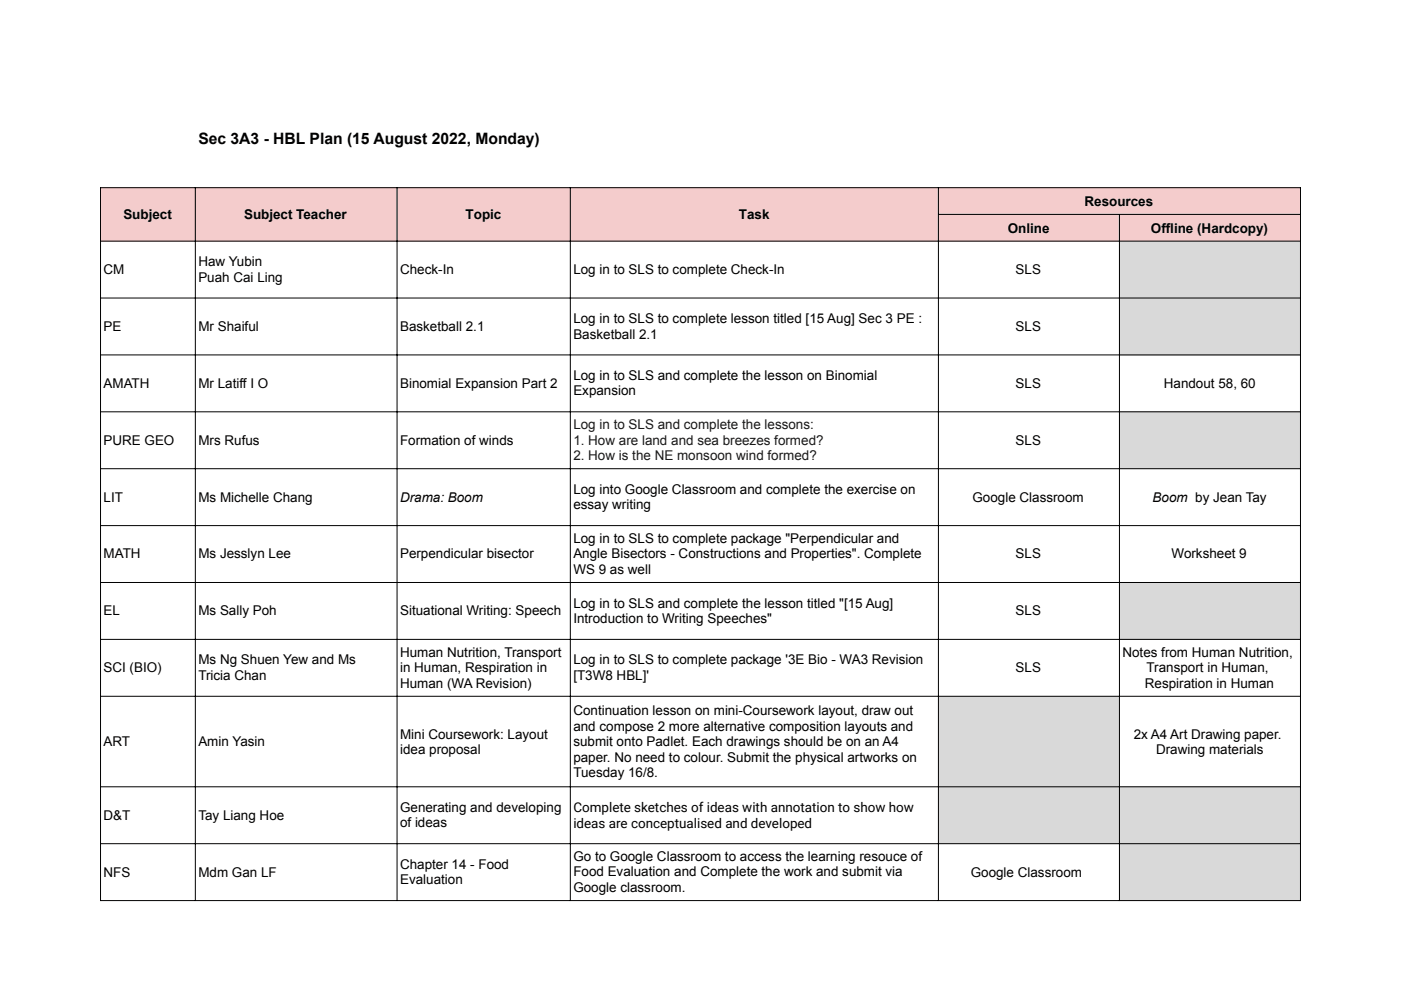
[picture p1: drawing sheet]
<svg xmlns="http://www.w3.org/2000/svg" width="297mm" height="210mm" viewBox="0 0 297 210" stroke-linecap="round" stroke-linejoin="round" font-family="sans-serif">
<defs><g id="words">
<text font-size="3.3" x="42.1" y="30.6">Sec 3A3 - HBL Plan (15 August 2022, Monday)</text>
<g font-size="2.9">
<text x="26.2" y="46.4">Subject</text>
<text x="51.7" y="46.4">Subject Teacher</text>
<text x="98.7" y="46.4">Topic</text>
<text x="156.7" y="46.4">Task</text>
<text x="229.9" y="43.7">Resources</text>
<text x="213.7" y="49.3">Online</text>
<text x="244" y="49.3">Offline (Hardcopy)</text>
<text x="22" y="58.1">CM</text>
<text x="42.1" y="56.4">Haw Yubin</text>
<text x="42.1" y="59.7">Puah Cai Ling</text>
<text x="84.8" y="58.1">Check-In</text>
<text x="121.6" y="58.1">Log in to SLS to complete Check-In</text>
<text x="215.3" y="58.1">SLS</text>
<text x="22" y="70.2">PE</text>
<text x="42.1" y="70.2">Mr Shaiful</text>
<text x="84.8" y="70.2">Basketball 2.1</text>
<text x="121.6" y="68.5">Log in to SLS to complete lesson titled [15 Aug] Sec 3 PE :</text>
<text x="121.6" y="71.8">Basketball 2.1</text>
<text x="215.3" y="70.2">SLS</text>
<text x="22" y="82.2">AMATH</text>
<text x="42.1" y="82.2">Mr Latiff I O</text>
<text x="84.8" y="82.2">Binomial Expansion Part 2</text>
<text x="121.6" y="80.6">Log in to SLS and complete the lesson on Binomial</text>
<text x="121.6" y="83.9">Expansion</text>
<text x="215.3" y="82.2">SLS</text>
<text x="246.8" y="82.2">Handout 58, 60</text>
<text x="22" y="94.3">PURE GEO</text>
<text x="42.1" y="94.3">Mrs Rufus</text>
<text x="84.8" y="94.3">Formation of winds</text>
<text x="215.3" y="94.3">SLS</text>
<text x="22" y="106.3">LIT</text>
<text x="42.1" y="106.3">Ms Michelle Chang</text>
<text x="84.8" y="106.3">Drama: Boom</text>
<text x="121.6" y="104.7">Log into Google Classroom and complete the exercise on</text>
<text x="121.6" y="108">essay writing</text>
<text x="206.2" y="106.3">Google Classroom</text>
<text x="244.4" y="106.3">Boom by Jean Tay</text>
<text x="22" y="118.4">MATH</text>
<text x="42.1" y="118.4">Ms Jesslyn Lee</text>
<text x="84.8" y="118.4">Perpendicular bisector</text>
<text x="121.6" y="115.1">Log in to SLS to complete package &quot;Perpendicular and</text>
<text x="121.6" y="118.4">Angle Bisectors - Constructions and Properties&quot;. Complete</text>
<text x="215.3" y="118.4">SLS</text>
<text x="248.4" y="118.4">Worksheet 9</text>
<text x="121.6" y="121.7">WS 9 as well</text>
<text x="22" y="130.5">EL</text>
<text x="42.1" y="130.5">Ms Sally Poh</text>
<text x="84.8" y="130.5">Situational Writing: Speech</text>
<text x="121.6" y="128.8">Log in to SLS and complete the lesson titled &quot;[15 Aug]</text>
<text x="215.3" y="130.5">SLS</text>
<text x="121.6" y="132.1">Introduction to Writing Speeches&quot;</text>
<text x="22" y="142.5">SCI (BIO)</text>
<text x="42.1" y="140.9">Ms Ng Shuen Yew and Ms</text>
<text x="84.8" y="139.2">Human Nutrition, Transport</text>
<text x="84.8" y="142.5">in Human, Respiration in</text>
<text x="121.6" y="140.9">Log in to SLS to complete package '3E Bio - WA3 Revision</text>
<text x="215.3" y="142.5">SLS</text>
<text x="238" y="139.2">Notes from Human Nutrition,</text>
<text x="243.1" y="142.5">Transport in Human,</text>
<text x="42.1" y="144.2">Tricia Chan</text>
<text x="84.8" y="145.8">Human (WA Revision)</text>
<text x="121.6" y="144.2">[T3W8 HBL]'</text>
<text x="242.7" y="145.8">Respiration in Human</text>
<text x="121.6" y="151.7">Continuation lesson on mini-Coursework layout, draw out</text>
<text x="121.6" y="154.9">and compose 2 more alternative composition layouts and</text>
<text x="22" y="158.3">ART</text>
<text x="42.1" y="158.3">Amin Yasin</text>
<text x="84.8" y="156.6">Mini Coursework: Layout</text>
<text x="84.8" y="159.9">idea proposal</text>
<text x="121.6" y="158.2">submit onto Padlet. Each drawings should be on an A4</text>
<text x="121.6" y="161.5">paper. No need to colour. Submit the physical artworks on</text>
<text x="240.4" y="156.6">2x A4 Art Drawing paper.</text>
<text x="245.1" y="159.9">Drawing materials</text>
<text x="121.6" y="164.8">Tuesday 16/8.</text>
<text x="22" y="173.8">D&amp;T</text>
<text x="42.1" y="173.8">Tay Liang Hoe</text>
<text x="84.8" y="172.1">Generating and developing</text>
<text x="121.6" y="172.1">Complete sketches of ideas with annotation to show how</text>
<text x="84.8" y="175.4">of ideas</text>
<text x="121.6" y="175.5">ideas are conceptualised and developed</text>
<text x="22" y="185.8">NFS</text>
<text x="42.1" y="185.8">Mdm Gan LF</text>
<text x="84.8" y="184.2">Chapter 14 - Food</text>
<text x="121.6" y="182.6">Go to Google Classroom to access the learning resouce of</text>
<text x="121.6" y="185.8">Food Evaluation and Complete the work and submit via</text>
<text x="205.8" y="185.8">Google Classroom</text>
<text x="84.8" y="187.5">Evaluation</text>
<text x="121.6" y="189.1">Google classroom.</text>
</g>
<g font-size="2.9" fill="#1a1a1a">
<text x="121.6" y="91">Log in to SLS and complete the lessons:</text>
<text x="121.6" y="94.3">1. How are land and sea breezes formed?</text>
<text x="121.6" y="97.5">2. How is the NE monsoon wind formed?</text>
</g>
</g></defs>
<path d="M21.2 39.7h254.6v11.5h-254.6z" fill="#f4cccc"/>
<path d="M237.3 51h38.5v24.3h-38.5z" fill="#d9d9d9"/>
<path d="M120.8 87.2h78.3v12.3h-78.3z" fill="#fff"/>
<g fill="#d9d9d9">
<path d="M237.3 87.2h38.5v12.3h-38.5z"/>
<path d="M237.3 123.4h38.5v12.3h-38.5z"/>
</g>
<path d="M120.8 147.5h78.3v19.4h-78.3z" fill="#fff"/>
<path d="M198.9 147.5h38.5v19.4h-38.5z" fill="#d9d9d9"/>
<path d="M237.3 147.5h38.5v19.4h-38.5z" fill="#fff"/>
<g fill="#d9d9d9">
<path d="M198.9 166.7h76.9v12.3h-76.9z"/>
<path d="M237.3 178.8h38.5v12.2h-38.5z"/>
</g>
<g fill="none" stroke="#000" stroke-width=".21">
<path d="M21.2 39.8h254.6M21.3 39.7v151.3M41.4 39.7v151.3M84.2 39.7v151.3M120.9 39.7v151.3M199 39.7v151.3M275.7 39.7v151.3M21.2 51.1h254.6M198.9 45.5h76.9M237.3 45.4v145.6M21.2 63.2h254.6M21.2 75.3h254.6"/>
<path d="M21.2 87.3h254.6M21.2 99.4h254.6M21.2 111.4h254.6M21.2 123.5h254.6M21.2 135.6h254.6M21.2 147.6h254.6M21.2 166.8h254.6M21.2 178.9h254.6M21.2 190.9h254.6"/>
</g>
<use href="#words"/>
</svg>
